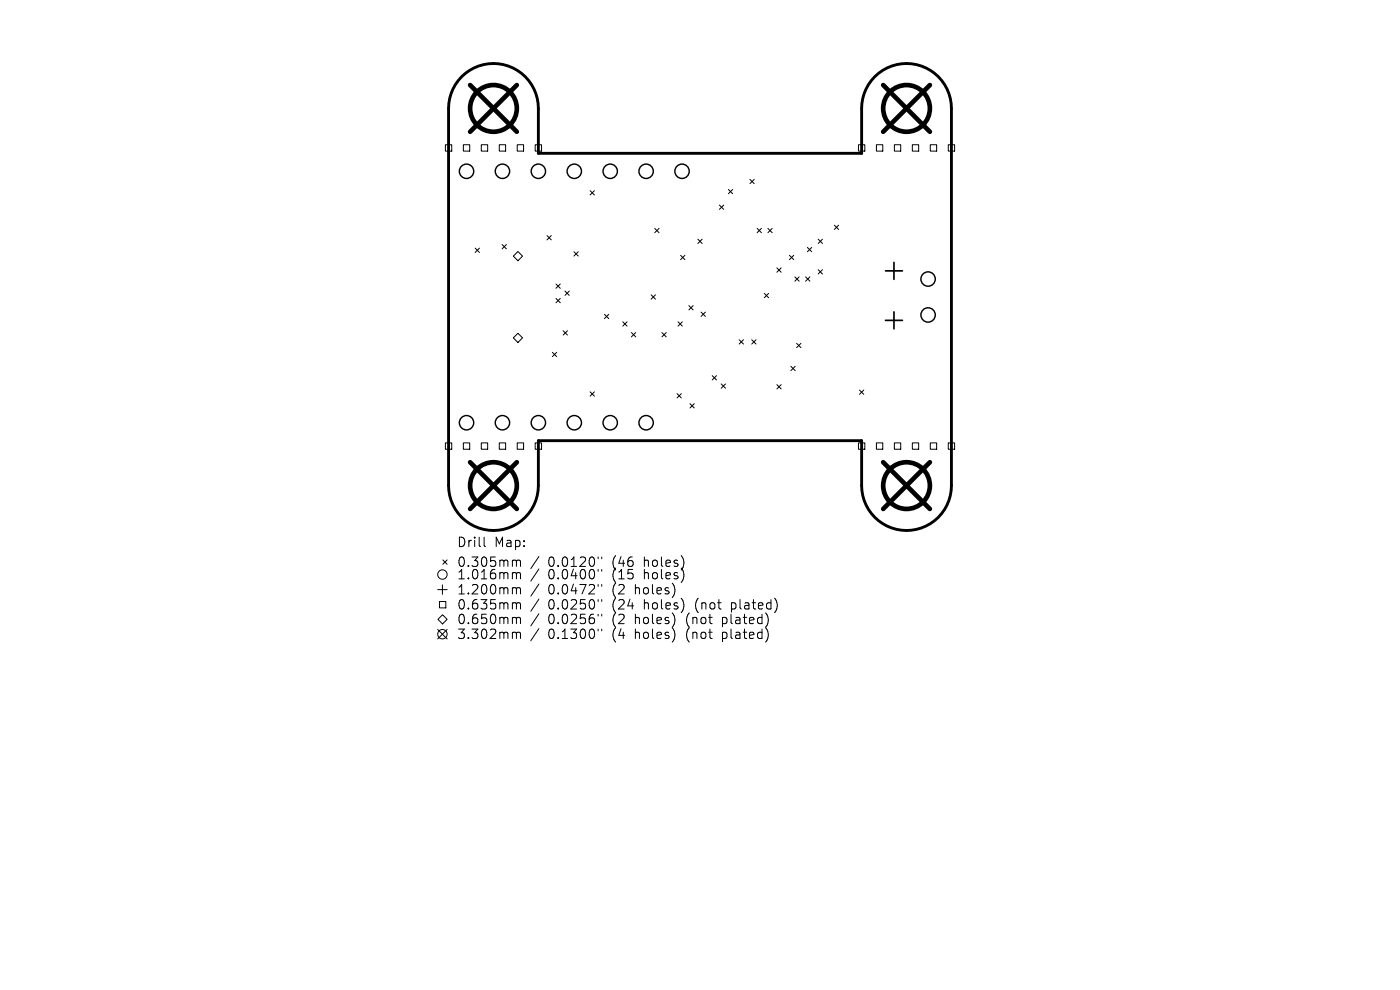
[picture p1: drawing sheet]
<svg xmlns="http://www.w3.org/2000/svg" width="297mm" height="210mm" viewBox="0 0 297 210" stroke-linecap="round" stroke-linejoin="round" font-family="sans-serif">
<defs><g id="words">
<g font-size="2.8">
<text x="96.9" y="116.3">Drill</text>
<text x="104.9" y="116.3">Map:</text>
<text x="96.9" y="120.5">0.305mm</text>
<text x="96.9" y="123.2">1.016mm</text>
<text x="116.3" y="120.5">0.0120&quot;</text>
<text x="116.3" y="123.2">0.0400&quot;</text>
<text x="130" y="120.5">(46</text>
<text x="130" y="123.2">(15</text>
<text x="136.9" y="120.5">holes)</text>
<text x="136.9" y="123.2">holes)</text>
<text x="96.9" y="126.4">1.200mm</text>
<text x="96.9" y="129.6">0.635mm</text>
<text x="116.3" y="126.4">0.0472&quot;</text>
<text x="116.3" y="129.6">0.0250&quot;</text>
<text x="130" y="126.4">(2</text>
<text x="130" y="129.6">(24</text>
<text x="135" y="126.4">holes)</text>
<text x="136.9" y="129.6">holes)</text>
<text x="148" y="129.6">(not</text>
<text x="155.8" y="129.6">plated)</text>
<text x="96.9" y="132.7">0.650mm</text>
<text x="96.9" y="135.8">3.302mm</text>
<text x="116.3" y="132.7">0.0256&quot;</text>
<text x="116.3" y="135.8">0.1300&quot;</text>
<text x="130" y="132.7">(2</text>
<text x="130" y="135.8">(4</text>
<text x="135" y="132.7">holes)</text>
<text x="135" y="135.8">holes)</text>
<text x="146" y="132.7">(not</text>
<text x="146" y="135.8">(not</text>
<text x="153.9" y="132.7">plated)</text>
<text x="153.9" y="135.8">plated)</text>
</g>
</g></defs>
<path d="M98 16.3a9.5 9.5 0 0 1 10.3-2.1 9.5 9.5 0 0 1 5.9 8.8v9.5h68.6v-9.5a9.5 9.5 0 0 1 9.5-9.5 9.5 9.5 0 0 1 9.5 9.5v80a9.5 9.5 0 0 1-9.5 9.5 9.5 9.5 0 0 1-9.5-9.5v-9.5h-68.6v9.5a9.5 9.5 0 0 1-9.5 9.5 9.5 9.5 0 0 1-9.5-9.5v-80a9.5 9.5 0 0 1 2.8-6.7z" fill="none" stroke="#000" stroke-width=".61"/>
<g fill="none" stroke="#000" stroke-width=".21">
<path d="M94.5 30.7h1.3v1.4h-1.3zM98.3 30.7h1.3v1.4h-1.3zM102.1 30.7h1.4v1.4h-1.4zM105.9 30.7h1.4v1.4h-1.4zM109.7 30.7h1.4v1.4h-1.4zM113.5 30.7h1.4v1.4h-1.4zM159.1 38l.9 1M160 38l-.9 1M182.1 30.7h1.4v1.4h-1.4zM185.9 30.7h1.4v1.4h-1.4zM189.7 30.7h1.4v1.4h-1.4zM193.5 30.7h1.4v1.4h-1.4z"/>
<path d="M197.4 30.7h1.3v1.4h-1.3zM201.2 30.7h1.3v1.4h-1.3zM100.8 52.6l.9 1M101.7 52.6l-.9 1M106.5 51.9l.9 .9M107.4 51.9l-.9 .9M108.9 54.3l1-.9 1 .9-1 1zM116 50l1 .9M117 50l-1 .9M121.8 53.4l.9 .9M122.7 53.4l-.9 .9M125.2 40.4l.9 1"/>
<path d="M126.1 40.4l-.9 1M138.9 48.4l.9 1M139.8 48.4l-.9 1M144.4 54.2l.9 .9M145.3 54.2l-.9 .9M148 50.7l1 .9M149 50.7l-1 .9M152.6 43.5l.9 .9M153.5 43.5l-.9 .9M154.5 40.2l.9 .9M155.4 40.2l-.9 .9M160.6 48.4l.9 1"/>
<path d="M161.5 48.4l-.9 1M162.9 48.4l.9 1M163.8 48.4l-.9 1M164.8 56.8l.9 .9M165.7 56.8l-.9 .9M167.5 54.2l.9 .9M168.4 54.2l-.9 .9M168.6 58.7l.9 .9M169.5 58.7l-.9 .9M170.9 58.7l.9 .9M171.3 52.5l.9 .9M171.8 58.7l-.9 .9"/>
<path d="M172.2 52.5l-.9 .9M173.6 50.7l.9 .9M173.6 57.2l.9 .9M174.5 57.2l-.9 .9M174.5 50.7l-.9 .9M177 47.8l.9 .9M177.9 47.8l-.9 .9M108.9 71.7l1-1 1 1-1 .9zM117.2 74.7l.9 1M117.9 63.3l1 .9M117.9 60.2l1 1M118.1 74.7l-.9 1"/>
<path d="M118.9 60.2l-1 1M118.9 63.3l-1 .9M119.5 70.2l.9 .9M119.8 61.7l1 1M120.4 70.2l-.9 .9M120.8 61.7l-1 1M128.2 66.7l.9 .9M129.1 66.7l-.9 .9M132.1 68.3l.9 .9M133 68.3l-.9 .9M133.9 70.5l1 1M134.9 70.5l-1 1"/>
<path d="M138.1 62.5l1 1M139.1 62.5l-1 1M140.4 70.5l.9 1M141.3 70.5l-.9 1M143.8 68.3l1 .9M144.8 68.3l-1 .9M146.1 64.8l1 .9M147.1 64.8l-1 .9M148.7 66.2l.9 .9M149.6 66.2l-.9 .9M151.1 79.7l.9 .9M152 79.7l-.9 .9"/>
<path d="M156.8 72.1l.9 .9M157.7 72.1l-.9 .9M159.5 72.1l.9 .9M160.4 72.1l-.9 .9M162.1 62.2l1 1M163.1 62.2l-1 1M167.8 77.7l.9 .9M168.7 77.7l-.9 .9M169 72.8l.9 .9M169.9 72.8l-.9 .9M94.5 94h1.3v1.3h-1.3zM98.3 94h1.3v1.3h-1.3z"/>
<path d="M102.1 94h1.4v1.3h-1.4zM105.9 94h1.4v1.3h-1.4zM109.7 94h1.4v1.3h-1.4zM113.5 94h1.4v1.3h-1.4zM125.2 83.1l.9 .9M126.1 83.1l-.9 .9M143.6 83.5l.9 .9M144.5 83.5l-.9 .9M146.4 85.6l.9 .9M147.3 85.6l-.9 .9M153 81.4l.9 1M153.9 81.4l-.9 1"/>
<path d="M164.8 81.6l.9 .9M165.7 81.6l-.9 .9M182.1 94h1.4v1.3h-1.4zM182.3 82.7l.9 1M183.2 82.7l-.9 1M185.9 94h1.4v1.3h-1.4zM189.7 94h1.4v1.3h-1.4zM193.5 94h1.4v1.3h-1.4zM197.4 94h1.3v1.3h-1.3zM201.2 94h1.3v1.3h-1.3zM93.9 118.8l1 .9M94.9 118.8l-1 .9"/>
<path d="M102.7 114v1.7l.3 .3M109 118.8h.3l.3 .3M109.6 119.1l.2-.3 .5 .1 .1 1.3M109.6 119.1v1.1M114.3 118.1l-1.7 2.5M126.9 118.2v.3M127.7 118.2v.3M92.9 125.1h2M92.9 133.5l2 2M93.2 127.6h1.4v1.4h-1.4zM93.9 124.1v2M93.9 130.4l1 1-1 1-1-1z"/>
<path d="M94.9 133.5l-2 2M109 121.5h.3l.3 .2M109 124.7h.3l.3 .2M109 127.9l.5 .1 .1 .1M109 131h.3l.3 .2M109 134.1l.5 .1 .1 .2M109.6 121.7v1.1M109.6 124.9v1.1M109.6 128.1v1.1M109.6 131.2v1.1M109.6 134.4v1M109.6 121.7l.2-.2 .5 .1 .1 1.2"/>
<path d="M109.6 124.9l.2-.2 .5 .1 .1 1.2M109.6 128.1l.2-.2 .5 .1 .1 1.2M109.6 131.2l.2-.2 .5 .1 .1 1.2M109.6 134.4l.2-.3 .5 .1 .1 1.2M114.3 120.7l-1.7 2.6M114.3 123.9l-1.7 2.6M114.3 127.1l-1.7 2.6M114.3 130.2l-1.7 2.6M114.3 133.4l-1.7 2.5M126.9 120.8v.4M126.9 124v.4M126.9 127.2v.4"/>
<path d="M126.9 130.3v.4M126.9 133.4v.4M127.7 120.8v.4M127.7 124v.4M127.7 127.2v.4M127.7 130.3v.4M127.7 133.4v.4"/>
<circle cx="93.9" cy="121.9" r="1"/>
<circle cx="93.9" cy="134.5" r="1"/>
</g>
<g fill="none" stroke="#000" stroke-width=".3">
<circle cx="99" cy="36.3" r="1.52"/>
<circle cx="106.6" cy="36.3" r="1.52"/>
<circle cx="114.2" cy="36.3" r="1.52"/>
<circle cx="121.8" cy="36.3" r="1.52"/>
<circle cx="129.5" cy="36.3" r="1.52"/>
<circle cx="137.1" cy="36.3" r="1.52"/>
<circle cx="144.7" cy="36.3" r="1.52"/>
<circle cx="196.9" cy="59.2" r="1.52"/>
<circle cx="196.9" cy="66.8" r="1.52"/>
<circle cx="99" cy="89.7" r="1.52"/>
<circle cx="106.6" cy="89.7" r="1.52"/>
<circle cx="114.2" cy="89.7" r="1.52"/>
<circle cx="121.8" cy="89.7" r="1.52"/>
<circle cx="129.5" cy="89.7" r="1.52"/>
<circle cx="137.1" cy="89.7" r="1.52"/>
</g>
<path d="M187.8 57.5h3.6M189.6 55.7v3.6M187.8 68h3.6M189.6 66.2v3.6" fill="none" stroke="#000" stroke-width=".36"/>
<g fill="none" stroke="#000" stroke-width=".99">
<path d="M99.7 18l9.9 10M109.6 18l-9.9 10M187.4 18l9.9 10M197.3 18l-9.9 10M99.7 98.1l9.9 9.9M109.6 98.1l-9.9 9.9M187.4 98.1l9.9 9.9M197.3 98.1l-9.9 9.9"/>
<circle cx="104.7" cy="23" r="5"/>
<circle cx="192.3" cy="23" r="5"/>
<circle cx="104.7" cy="103" r="5"/>
<circle cx="192.3" cy="103" r="5"/>
</g>
<use href="#words"/>
</svg>
